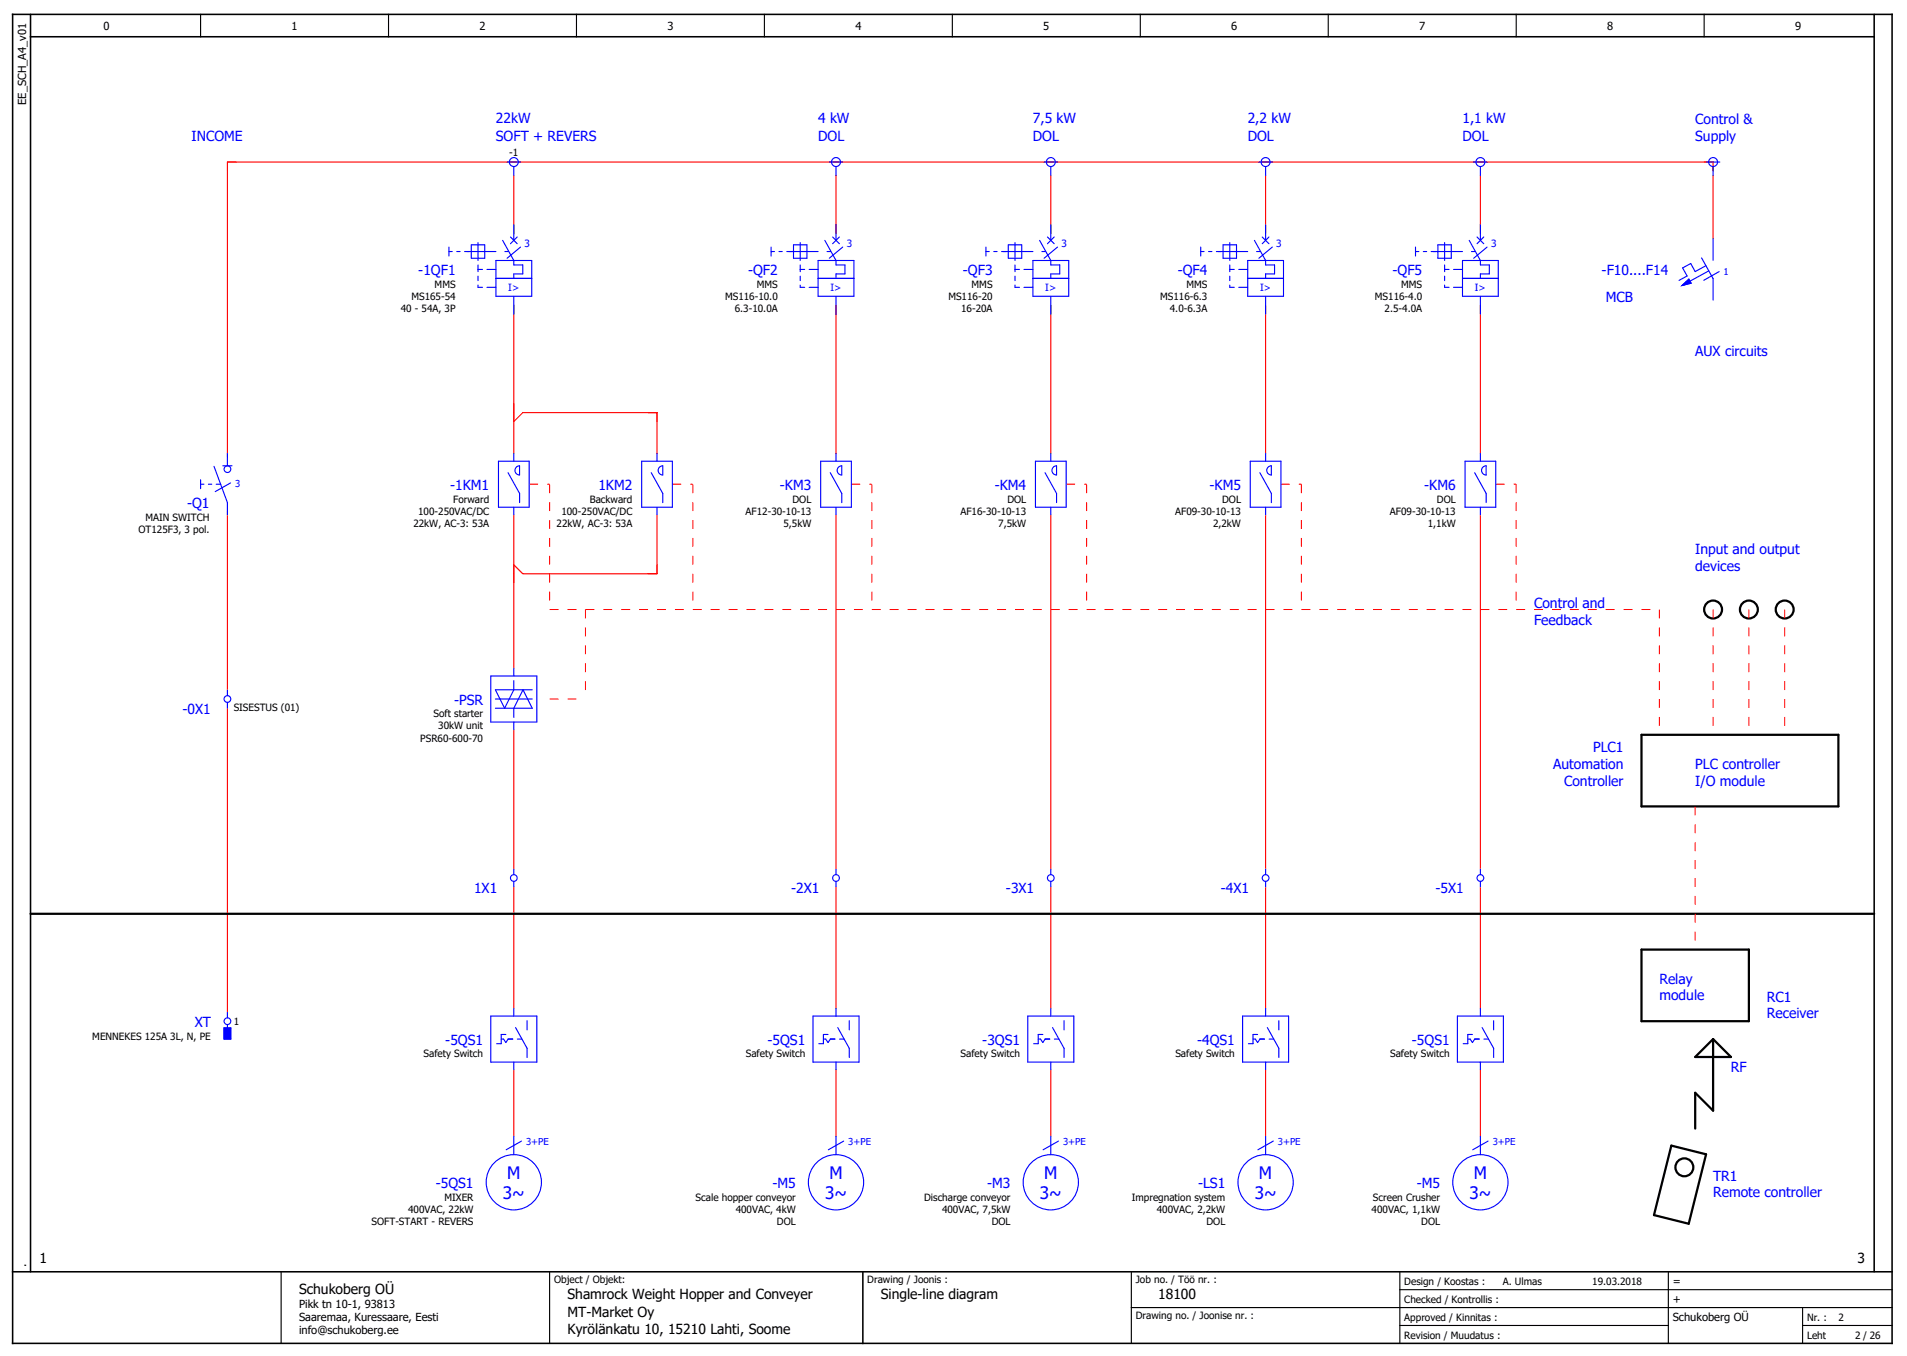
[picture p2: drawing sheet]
<svg xmlns="http://www.w3.org/2000/svg" width="426mm" height="303mm" viewBox="0 0 426 303" stroke-linecap="round" stroke-linejoin="round" font-family="sans-serif">
<defs><g id="words">
<g font-size="3.8" fill="#00f">
<text x="113.3" y="263.4">M</text>
<text x="185.3" y="263.4">M</text>
<text x="233.3" y="263.4">M</text>
<text x="281.3" y="263.4">M</text>
<text x="329.3" y="263.4">M</text>
<text x="112.4" y="268.1">3~</text>
<text x="184.4" y="268.1">3~</text>
<text x="232.4" y="268.1">3~</text>
<text x="280.4" y="268.1">3~</text>
<text x="328.4" y="268.1">3~</text>
</g>
<g font-size="3.1" fill="#00f">
<text x="110.8" y="27.6">22kW</text>
<text x="182.8" y="27.6">4 kW</text>
<text x="230.8" y="27.6">7,5 kW</text>
<text x="278.8" y="27.6">2,2 kW</text>
<text x="326.8" y="27.6">1,1 kW</text>
<text x="378.8" y="27.8">Control &amp;</text>
<text x="42.8" y="31.6">INCOME</text>
<text x="110.8" y="31.6">SOFT + REVERS</text>
<text x="182.8" y="31.6">DOL</text>
<text x="230.8" y="31.6">DOL</text>
<text x="278.8" y="31.6">DOL</text>
<text x="326.8" y="31.6">DOL</text>
<text x="378.8" y="31.6">Supply</text>
<text x="93.5" y="61.4">-1QF1</text>
<text x="167.2" y="61.4">-QF2</text>
<text x="215.2" y="61.4">-QF3</text>
<text x="263.2" y="61.4">-QF4</text>
<text x="311.2" y="61.4">-QF5</text>
<text x="357.9" y="61.4">-F10....F14</text>
<text x="358.8" y="67.6">MCB</text>
<text x="378.8" y="79.6">AUX circuits</text>
<text x="41.8" y="113.4">-Q1</text>
<text x="100.6" y="109.4">-1KM1</text>
<text x="133.7" y="109.4">1KM2</text>
<text x="174.3" y="109.4">-KM3</text>
<text x="222.3" y="109.4">-KM4</text>
<text x="270.3" y="109.4">-KM5</text>
<text x="318.3" y="109.4">-KM6</text>
<text x="378.8" y="123.8">Input and output</text>
<text x="378.8" y="127.6">devices</text>
<text x="342.8" y="135.8">Control and</text>
<text x="342.8" y="139.6">Feedback</text>
<text x="40.8" y="159.5">-0X1</text>
<text x="101.5" y="157.4">-PSR</text>
<text x="347.1" y="171.8">Automation</text>
<text x="356" y="168.1">PLC1</text>
<text x="378.8" y="171.8">PLC controller</text>
<text x="349.5" y="175.6">Controller</text>
<text x="378.8" y="175.6">I/O module</text>
<text x="105.9" y="199.5">1X1</text>
<text x="176.8" y="199.5">-2X1</text>
<text x="224.8" y="199.5">-3X1</text>
<text x="272.8" y="199.5">-4X1</text>
<text x="320.8" y="199.5">-5X1</text>
<text x="370.8" y="219.8">Relay</text>
<text x="370.8" y="223.6">module</text>
<text x="394.8" y="223.8">RC1</text>
<text x="394.8" y="227.6">Receiver</text>
<text x="43.5" y="229.4">XT</text>
<text x="99.5" y="233.4">-5QS1</text>
<text x="171.5" y="233.4">-5QS1</text>
<text x="219.5" y="233.4">-3QS1</text>
<text x="267.5" y="233.4">-4QS1</text>
<text x="315.5" y="233.4">-5QS1</text>
<text x="386.8" y="239.6">RF</text>
<text x="382.8" y="263.8">TR1</text>
<text x="97.4" y="265.4">-5QS1</text>
<text x="172.6" y="265.4">-M5</text>
<text x="220.6" y="265.4">-M3</text>
<text x="267.7" y="265.4">-LS1</text>
<text x="316.6" y="265.4">-M5</text>
<text x="382.8" y="267.6">Remote controller</text>
</g>
<g font-size="3.1">
<text x="8.8" y="282.2">1</text>
<text x="415.1" y="282.2">3</text>
<text x="66.8" y="289.2">Schukoberg OÜ</text>
<text x="126.8" y="290.2">Shamrock Weight Hopper and Conveyer</text>
<text x="196.8" y="290.2">Single-line diagram</text>
<text x="258.8" y="290.2">18100</text>
<text x="126.8" y="294.2">MT-Market Oy</text>
<text x="126.8" y="298.2">Kyrölänkatu 10, 15210 Lahti, Soome</text>
</g>
<g font-size="2.5">
<text x="23.1" y="6.7">0</text>
<text x="65.1" y="6.7">1</text>
<text x="107.1" y="6.7">2</text>
<text x="149.1" y="6.7">3</text>
<text x="191.1" y="6.7">4</text>
<text x="233.1" y="6.7">5</text>
<text x="275.1" y="6.7">6</text>
<text x="317.1" y="6.7">7</text>
<text x="359.1" y="6.7">8</text>
<text x="401.1" y="6.7">9</text>
<text x="5.8" y="23.4" transform="rotate(-90 5.8 23.4)">EE_SCH_A4_v01</text>
<text x="5.8" y="283.2" transform="rotate(-90 5.8 283.2)">.</text>
<text x="373.8" y="287.2">=</text>
<text x="66.8" y="292.2">Pikk tn 10-1, 93813</text>
<text x="373.8" y="291.2">+</text>
<text x="66.8" y="295.2">Saaremaa, Kuressaare, Eesti</text>
<text x="66.8" y="298.2">info@schukoberg.ee</text>
<text x="373.8" y="295.2">Schukoberg OÜ</text>
</g>
<g font-size="2.2">
<text x="113.8" y="34.8">-1</text>
<text x="97.1" y="64.3">MMS</text>
<text x="169.1" y="64.3">MMS</text>
<text x="217.1" y="64.3">MMS</text>
<text x="265.1" y="64.3">MMS</text>
<text x="313.1" y="64.3">MMS</text>
<text x="89.6" y="69.7">40 - 54A, 3P</text>
<text x="91.9" y="67">MS165-54</text>
<text x="162" y="67">MS116-10.0</text>
<text x="164.2" y="69.7">6.3-10.0A</text>
<text x="211.9" y="67">MS116-20</text>
<text x="214.8" y="69.7">16-20A</text>
<text x="259.3" y="67">MS116-6.3</text>
<text x="261.4" y="69.7">4.0-6.3A</text>
<text x="307.3" y="67">MS116-4.0</text>
<text x="309.4" y="69.7">2.5-4.0A</text>
<text x="101.3" y="112.3">Forward</text>
<text x="131.8" y="112.3">Backward</text>
<text x="177.1" y="112.3">DOL</text>
<text x="225.1" y="112.3">DOL</text>
<text x="273.1" y="112.3">DOL</text>
<text x="321.1" y="112.3">DOL</text>
<text x="30.9" y="119">OT125F3, 3 pol.</text>
<text x="32.5" y="116.3">MAIN SWITCH</text>
<text x="92.4" y="117.7">22kW, AC-3: 53A</text>
<text x="93.5" y="115">100-250VAC/DC</text>
<text x="124.4" y="117.7">22kW, AC-3: 53A</text>
<text x="125.5" y="115">100-250VAC/DC</text>
<text x="166.6" y="115">AF12-30-10-13</text>
<text x="175.1" y="117.7">5,5kW</text>
<text x="214.6" y="115">AF16-30-10-13</text>
<text x="223.1" y="117.7">7,5kW</text>
<text x="262.6" y="115">AF09-30-10-13</text>
<text x="271.1" y="117.7">2,2kW</text>
<text x="310.6" y="115">AF09-30-10-13</text>
<text x="319.1" y="117.7">1,1kW</text>
<text x="52.2" y="158.9">SISESTUS (01)</text>
<text x="96.9" y="160.3">Soft starter</text>
<text x="93.9" y="165.7">PSR60-600-70</text>
<text x="97.9" y="163">30kW unit</text>
<text x="20.6" y="232.3">MENNEKES 125A 3L, N, PE</text>
<text x="52.2" y="229.1">1</text>
<text x="94.7" y="236.3">Safety Switch</text>
<text x="166.7" y="236.3">Safety Switch</text>
<text x="214.7" y="236.3">Safety Switch</text>
<text x="262.7" y="236.3">Safety Switch</text>
<text x="310.7" y="236.3">Safety Switch</text>
<text x="99.3" y="268.3">MIXER</text>
<text x="155.5" y="268.3">Scale hopper conveyor</text>
<text x="206.5" y="268.3">Discharge conveyor</text>
<text x="252.9" y="268.3">Impregnation system</text>
<text x="306.8" y="268.3">Screen Crusher</text>
<text x="83.1" y="273.7">SOFT-START - REVERS</text>
<text x="91.2" y="271">400VAC, 22kW</text>
<text x="164.4" y="271">400VAC, 4kW</text>
<text x="173.6" y="273.7">DOL</text>
<text x="210.5" y="271">400VAC, 7,5kW</text>
<text x="221.6" y="273.7">DOL</text>
<text x="258.5" y="271">400VAC, 2,2kW</text>
<text x="269.6" y="273.7">DOL</text>
<text x="306.5" y="271">400VAC, 1,1kW</text>
<text x="317.6" y="273.7">DOL</text>
<text x="123.8" y="286.8">Object / Objekt:</text>
<text x="193.8" y="286.8">Drawing / Joonis :</text>
<text x="253.8" y="286.8">Job no. / Töö nr. :</text>
<text x="313.8" y="287.2">Design / Koostas :</text>
<text x="335.8" y="287.2">A. Ulmas</text>
<text x="355.8" y="287.2">19.03.2018</text>
<text x="313.8" y="291.2">Checked / Kontrollis :</text>
<text x="253.8" y="294.8">Drawing no. / Joonise nr. :</text>
<text x="313.8" y="295.2">Approved / Kinnitas :</text>
<text x="313.8" y="299.2">Revision / Muudatus :</text>
<text x="403.8" y="295.2">Nr. :</text>
<text x="403.8" y="299.2">Leht</text>
<text x="410.8" y="295.2">2</text>
<text x="414.6" y="299.2">2 / 26</text>
</g>
<g font-size="2.2" fill="#00f">
<text x="117.2" y="55.1">3</text>
<text x="189.2" y="55.1">3</text>
<text x="237.2" y="55.1">3</text>
<text x="285.2" y="55.1">3</text>
<text x="333.2" y="55.1">3</text>
<text x="113.6" y="65.1">I&gt;</text>
<text x="185.6" y="65.1">I&gt;</text>
<text x="233.6" y="65.1">I&gt;</text>
<text x="281.6" y="65.1">I&gt;</text>
<text x="329.6" y="65.1">I&gt;</text>
</g>
<g font-size="2.1" fill="#00f">
<text x="385.2" y="61.5">1</text>
<text x="52.6" y="108.8">3</text>
<text x="117.6" y="255.9">3+PE</text>
<text x="189.6" y="255.9">3+PE</text>
<text x="237.6" y="255.9">3+PE</text>
<text x="285.6" y="255.9">3+PE</text>
<text x="333.6" y="255.9">3+PE</text>
</g>
</g></defs>
<g fill="none" stroke="#000" stroke-width=".25">
<path d="M44.8 3.2v5M86.8 3.2v5M128.8 3.2v5M170.8 3.2v5M212.8 3.2v5M254.8 3.2v5M296.8 3.2v5M338.8 3.2v5M380.8 3.2v5M62.8 284.2v16M122.8 284.2v16M252.8 292.2h170"/>
<path d="M252.8 284.2v16M312.8 296.2h60M312.8 284.2v16M312.8 288.2h110M372.8 284.2v16M402.8 296.2h20M402.8 292.2v8"/>
</g>
<path d="M2.8 3.2h420v297h-420zM6.8 8.2h412M6.8 3.2v281M418.8 3.2v281M2.8 284.2h420M192.8 284.2v16" fill="none" stroke="#000" stroke-width=".35"/>
<g fill="none" stroke="#f00" stroke-width=".25">
<path d="M114.8 39.2v13M186.8 39.2v13M234.8 39.2v13M282.8 39.2v13M330.8 39.2v13M382.8 38.2v-2h-332v66M382.8 39.2v14.2M114.8 68.2v33.2M186.8 68.2v33.2M234.8 68.2v33.2M282.8 68.2v33.2M330.8 68.2v33.2"/>
<path d="M114.8 94.2l2-2h30v9.2M50.8 114.2v40M114.8 115.1v34.3M146.8 115.1v13.1h-30l-2-2M186.8 115.1v79.1M234.8 115.1v79.1M282.8 115.1v79.1M330.8 115.1v79.1M50.8 158.2v68M114.8 163.1v31.1M114.8 198.2v27.2M186.8 198.2v27.2"/>
<path d="M234.8 198.2v27.2M282.8 198.2v27.2M330.8 198.2v27.2M114.8 239.1v14.8M186.8 239.1v14.8M234.8 239.1v14.8M282.8 239.1v14.8M330.8 239.1v14.8"/>
</g>
<g fill="none" stroke="#000" stroke-width=".5">
<path d="M366.8 164.2h44v16h-44zM6.8 204.2h412M366.8 212.2h24v16h-24zM378.8 236.2l4-4 4 4zM382.8 232.2v16l-4-4v8M373.5 256l7.8 2-3.9 15.5-7.8-2z"/>
<circle cx="382.8" cy="136.2" r="2"/>
<circle cx="390.8" cy="136.2" r="2"/>
<circle cx="398.8" cy="136.2" r="2"/>
<circle cx="376.4" cy="260.9" r="2"/>
</g>
<g fill="none" stroke="#f00" stroke-width=".22" stroke-dasharray="2 2" stroke-linecap="butt">
<path d="M118.3 108.2h4.5M122.8 108.2v28M150.3 108.2h4.5M154.8 108.2v28M190.3 108.2h4.5M194.8 108.2v28M238.3 108.2h4.5M242.8 108.2v28M286.3 108.2h4.5M290.8 108.2v28M334.3 108.2h4.5M338.8 108.2v28"/>
<path d="M122.8 136.2h248M130.8 136.2v20M370.8 136.2v28M382.8 136.2v28M390.8 136.2v28M398.8 136.2v28M122.8 156.2h4M126.8 156.2h4M378.8 180.2v32"/>
</g>
<g fill="none" stroke="#00f" stroke-width=".25">
<path d="M113.3 36.2h3M114.8 37.2v2M185.3 36.2h3M186.8 37.2v2M233.3 36.2h3M234.8 37.2v2M281.3 36.2h3M282.8 37.2v2M329.3 36.2h3M330.8 37.2v2M381.3 36.2h3M382.8 37.2v2"/>
<path d="M100.3 56.2h.8M100.3 55.2v2M102.1 56.2h.7M103.8 56.2h7M105.3 54.7h3v3h-3zM106.8 54.2v4M106.8 59.2v1.5M110.8 58.2h8v8h-8zM112.3 53.7l2.5 4.5v1h2v2h-2v1M112.8 56.2h.8M114.1 53l1.5 1.5M114.8 50.2v3.5"/>
<path d="M115.6 53l-1.5 1.5M116.3 55.2l-3 2.5M172.3 56.2h.8M172.3 55.2v2M174.1 56.2h.7M175.8 56.2h7M177.3 54.7h3v3h-3zM178.8 54.2v4M178.8 59.2v1.5M182.8 58.2h8v8h-8zM184.3 53.7l2.5 4.5v1h2v2h-2v1M184.8 56.2h.8"/>
<path d="M186.1 53l1.5 1.5M186.8 50.2v3.5M187.6 53l-1.5 1.5M188.3 55.2l-3 2.5M220.3 56.2h.8M220.3 55.2v2M222.1 56.2h.7M223.8 56.2h7M225.3 54.7h3v3h-3zM226.8 54.2v4M226.8 59.2v1.5M230.8 58.2h8v8h-8z"/>
<path d="M232.3 53.7l2.5 4.5v1h2v2h-2v1M232.8 56.2h.8M234.1 53l1.5 1.5M234.8 50.2v3.5M235.6 53l-1.5 1.5M236.3 55.2l-3 2.5M268.3 56.2h.8M268.3 55.2v2M270.1 56.2h.7M271.8 56.2h7M273.3 54.7h3v3h-3zM274.8 54.2v4"/>
<path d="M274.8 59.2v1.5M278.8 58.2h8v8h-8zM280.3 53.7l2.5 4.5v1h2v2h-2v1M280.8 56.2h.8M282.1 53l1.5 1.5M282.8 50.2v3.5M283.6 53l-1.5 1.5M284.3 55.2l-3 2.5M316.3 56.2h.8M316.3 55.2v2M318.1 56.2h.7M319.8 56.2h7"/>
<path d="M321.3 54.7h3v3h-3zM322.8 54.2v4M322.8 59.2v1.5M326.8 58.2h8v8h-8zM328.3 53.7l2.5 4.5v1h2v2h-2v1M328.8 56.2h.8M330.1 53l1.5 1.5M330.8 50.2v3.5M331.6 53l-1.5 1.5M332.3 55.2l-3 2.5M380.3 57.6l2.5 4.7v4.8M381.2 59.4l-2.4 1.3-1-1.8-1.8 1 1 1.8-1.8 1"/>
<path d="M382.8 53.4v4.8M106.8 61.7v1M106.8 63.7v.5h1M106.8 60.2h1M108.8 60.2h2M108.8 64.2h2M110.8 62.2h8M114.8 66.2v4M178.8 60.2h1M178.8 63.7v.5h1M178.8 61.7v1M180.8 60.2h2"/>
<path d="M180.8 64.2h2M182.8 62.2h8M186.8 66.2v4M226.8 60.2h1M226.8 63.7v.5h1M226.8 61.7v1M228.8 60.2h2M228.8 64.2h2M230.8 62.2h8M234.8 66.2v4M274.8 60.2h1M274.8 63.7v.5h1"/>
<path d="M274.8 61.7v1M276.8 60.2h2M276.8 64.2h2M278.8 62.2h8M282.8 66.2v4M322.8 60.2h1M322.8 63.7v.5h1M322.8 61.7v1M324.8 60.2h2M324.8 64.2h2M326.8 62.2h8M330.8 66.2v4"/>
<path d="M375.8 63.8l1.6-1.4 .5 .9zM381.9 60.5l-4.2 2.3M384.2 60.7l-3.5 1.9M44.8 108.2h.8M44.8 107.2v2M46.6 108.2h.7M47.8 104.2l3 8.1v2.8M48.3 108.2h1M49.8 104.1h2M50.8 101.4v2.7M51.5 107.9l-3.4 2M111.4 103.1h6.9v10.3h-6.9z"/>
<path d="M113.5 105.6l2.6 4.7v2M114.8 101.4v1.7M114.8 113.4v1.7M115.3 104.5l.8-.4v2.1a1.03 1.03 0 0 1-.9-.6 1.03 1.03 0 0 1 .1-1.1zM143.4 103.1h6.9v10.3h-6.9zM145.5 105.6l2.6 4.7v2M146.8 101.4v1.7M146.8 113.4v1.7M147.3 104.5l.8-.4v2.1a1.03 1.03 0 0 1-.9-.6 1.03 1.03 0 0 1 .1-1.1zM183.4 103.1h6.9v10.3h-6.9zM185.5 105.6l2.6 4.7v2M186.8 101.4v1.7"/>
<path d="M186.8 113.4v1.7M187.3 104.5l.8-.4v2.1a1.03 1.03 0 0 1-.9-.6 1.03 1.03 0 0 1 .1-1.1zM231.4 103.1h6.9v10.3h-6.9zM233.5 105.6l2.6 4.7v2M234.8 101.4v1.7M234.8 113.4v1.7M235.3 104.5l.8-.4v2.1a1.03 1.03 0 0 1-.9-.6 1.03 1.03 0 0 1 .1-1.1zM279.4 103.1h6.9v10.3h-6.9zM281.5 105.6l2.6 4.7v2M282.8 101.4v1.7M282.8 113.4v1.7M283.3 104.5l.8-.4v2.1a1.03 1.03 0 0 1-.9-.6 1.03 1.03 0 0 1 .1-1.1z"/>
<path d="M327.4 103.1h6.9v10.3h-6.9zM329.5 105.6l2.6 4.7v2M330.8 101.4v1.7M330.8 113.4v1.7M331.3 104.5l.8-.4v2.1a1.03 1.03 0 0 1-.9-.6 1.03 1.03 0 0 1 .1-1.1zM50.8 154.2v1.3M50.8 157v1.2M109.7 151.1h10.3v10.3h-10.3zM110.7 158.3h8.2l-2-4.1-2.1 4.1v2M110.7 156.2h8.2M114.8 149.4v1.7M114.8 152.1v2.1l-2 4.1-2.1-4.1h8.2"/>
<path d="M114.8 161.4v1.7M114.8 194.2v1.3M114.8 197v1.2M186.8 194.2v1.3M186.8 197v1.2M234.8 194.2v1.3M234.8 197v1.2M282.8 194.2v1.3M282.8 197v1.2M330.8 194.2v1.3M330.8 197v1.2M50.1 229.7h1.5v2.5h-1.5z"/>
<path d="M50.8 226.2v1.3M50.8 229v.7M109.7 227.1h10.3v10.3h-10.3zM112 232.2h.5l.5 .8 .6-.8h1M113 231.2h-1v2h-1M114.8 225.4v1.7M114.8 237.4v1.7M115.2 229.6l2.6 4.7v2M115.6 232.2h1M117.8 228.1v2.1M181.7 227.1h10.3v10.3h-10.3zM184 232.2h.5l.5 .8 .6-.8h1"/>
<path d="M185 231.2h-1v2h-1M186.8 225.4v1.7M186.8 237.4v1.7M187.2 229.6l2.6 4.7v2M187.6 232.2h1M189.8 228.1v2.1M229.7 227.1h10.3v10.3h-10.3zM232 232.2h.5l.5 .8 .6-.8h1M233 231.2h-1v2h-1M234.8 225.4v1.7M234.8 237.4v1.7M235.2 229.6l2.6 4.7v2"/>
<path d="M235.6 232.2h1M237.8 228.1v2.1M277.7 227.1h10.3v10.3h-10.3zM280 232.2h.5l.5 .8 .6-.8h1M281 231.2h-1v2h-1M282.8 225.4v1.7M282.8 237.4v1.7M283.2 229.6l2.6 4.7v2M283.6 232.2h1M285.8 228.1v2.1M325.7 227.1h10.3v10.3h-10.3zM328 232.2h.5l.5 .8 .6-.8h1"/>
<path d="M329 231.2h-1v2h-1M330.8 225.4v1.7M330.8 237.4v1.7M331.2 229.6l2.6 4.7v2M331.6 232.2h1M333.8 228.1v2.1M114.8 253.9v4.1M116.5 255l-3.4 2M186.8 253.9v4.1M188.5 255l-3.4 2M234.8 253.9v4.1M236.5 255l-3.4 2"/>
<path d="M282.8 253.9v4.1M284.5 255l-3.4 2M330.8 253.9v4.1M332.5 255l-3.4 2"/>
<circle cx="114.8" cy="36.2" r="1"/>
<circle cx="186.8" cy="36.2" r="1"/>
<circle cx="234.8" cy="36.2" r="1"/>
<circle cx="282.8" cy="36.2" r="1"/>
<circle cx="330.8" cy="36.2" r="1"/>
<circle cx="382.8" cy="36.2" r="1"/>
<circle cx="50.8" cy="104.8" r=".75"/>
<circle cx="50.8" cy="156.2" r=".75"/>
<circle cx="114.8" cy="196.2" r=".75"/>
<circle cx="186.8" cy="196.2" r=".75"/>
<circle cx="234.8" cy="196.2" r=".75"/>
<circle cx="282.8" cy="196.2" r=".75"/>
<circle cx="330.8" cy="196.2" r=".75"/>
<circle cx="50.8" cy="228.2" r=".75"/>
<circle cx="114.8" cy="264.2" r="6.2"/>
<circle cx="186.8" cy="264.2" r="6.2"/>
<circle cx="234.8" cy="264.2" r="6.2"/>
<circle cx="282.8" cy="264.2" r="6.2"/>
<circle cx="330.8" cy="264.2" r="6.2"/>
</g>
<g fill="#00f" stroke="#00f" stroke-width=".22">
<path d="M375.8 63.8l1.6-1.4 .5 .9z"/>
<path d="M50.1 229.7h1.5v2.5h-1.5z"/>
</g>
<use href="#words"/>
</svg>
